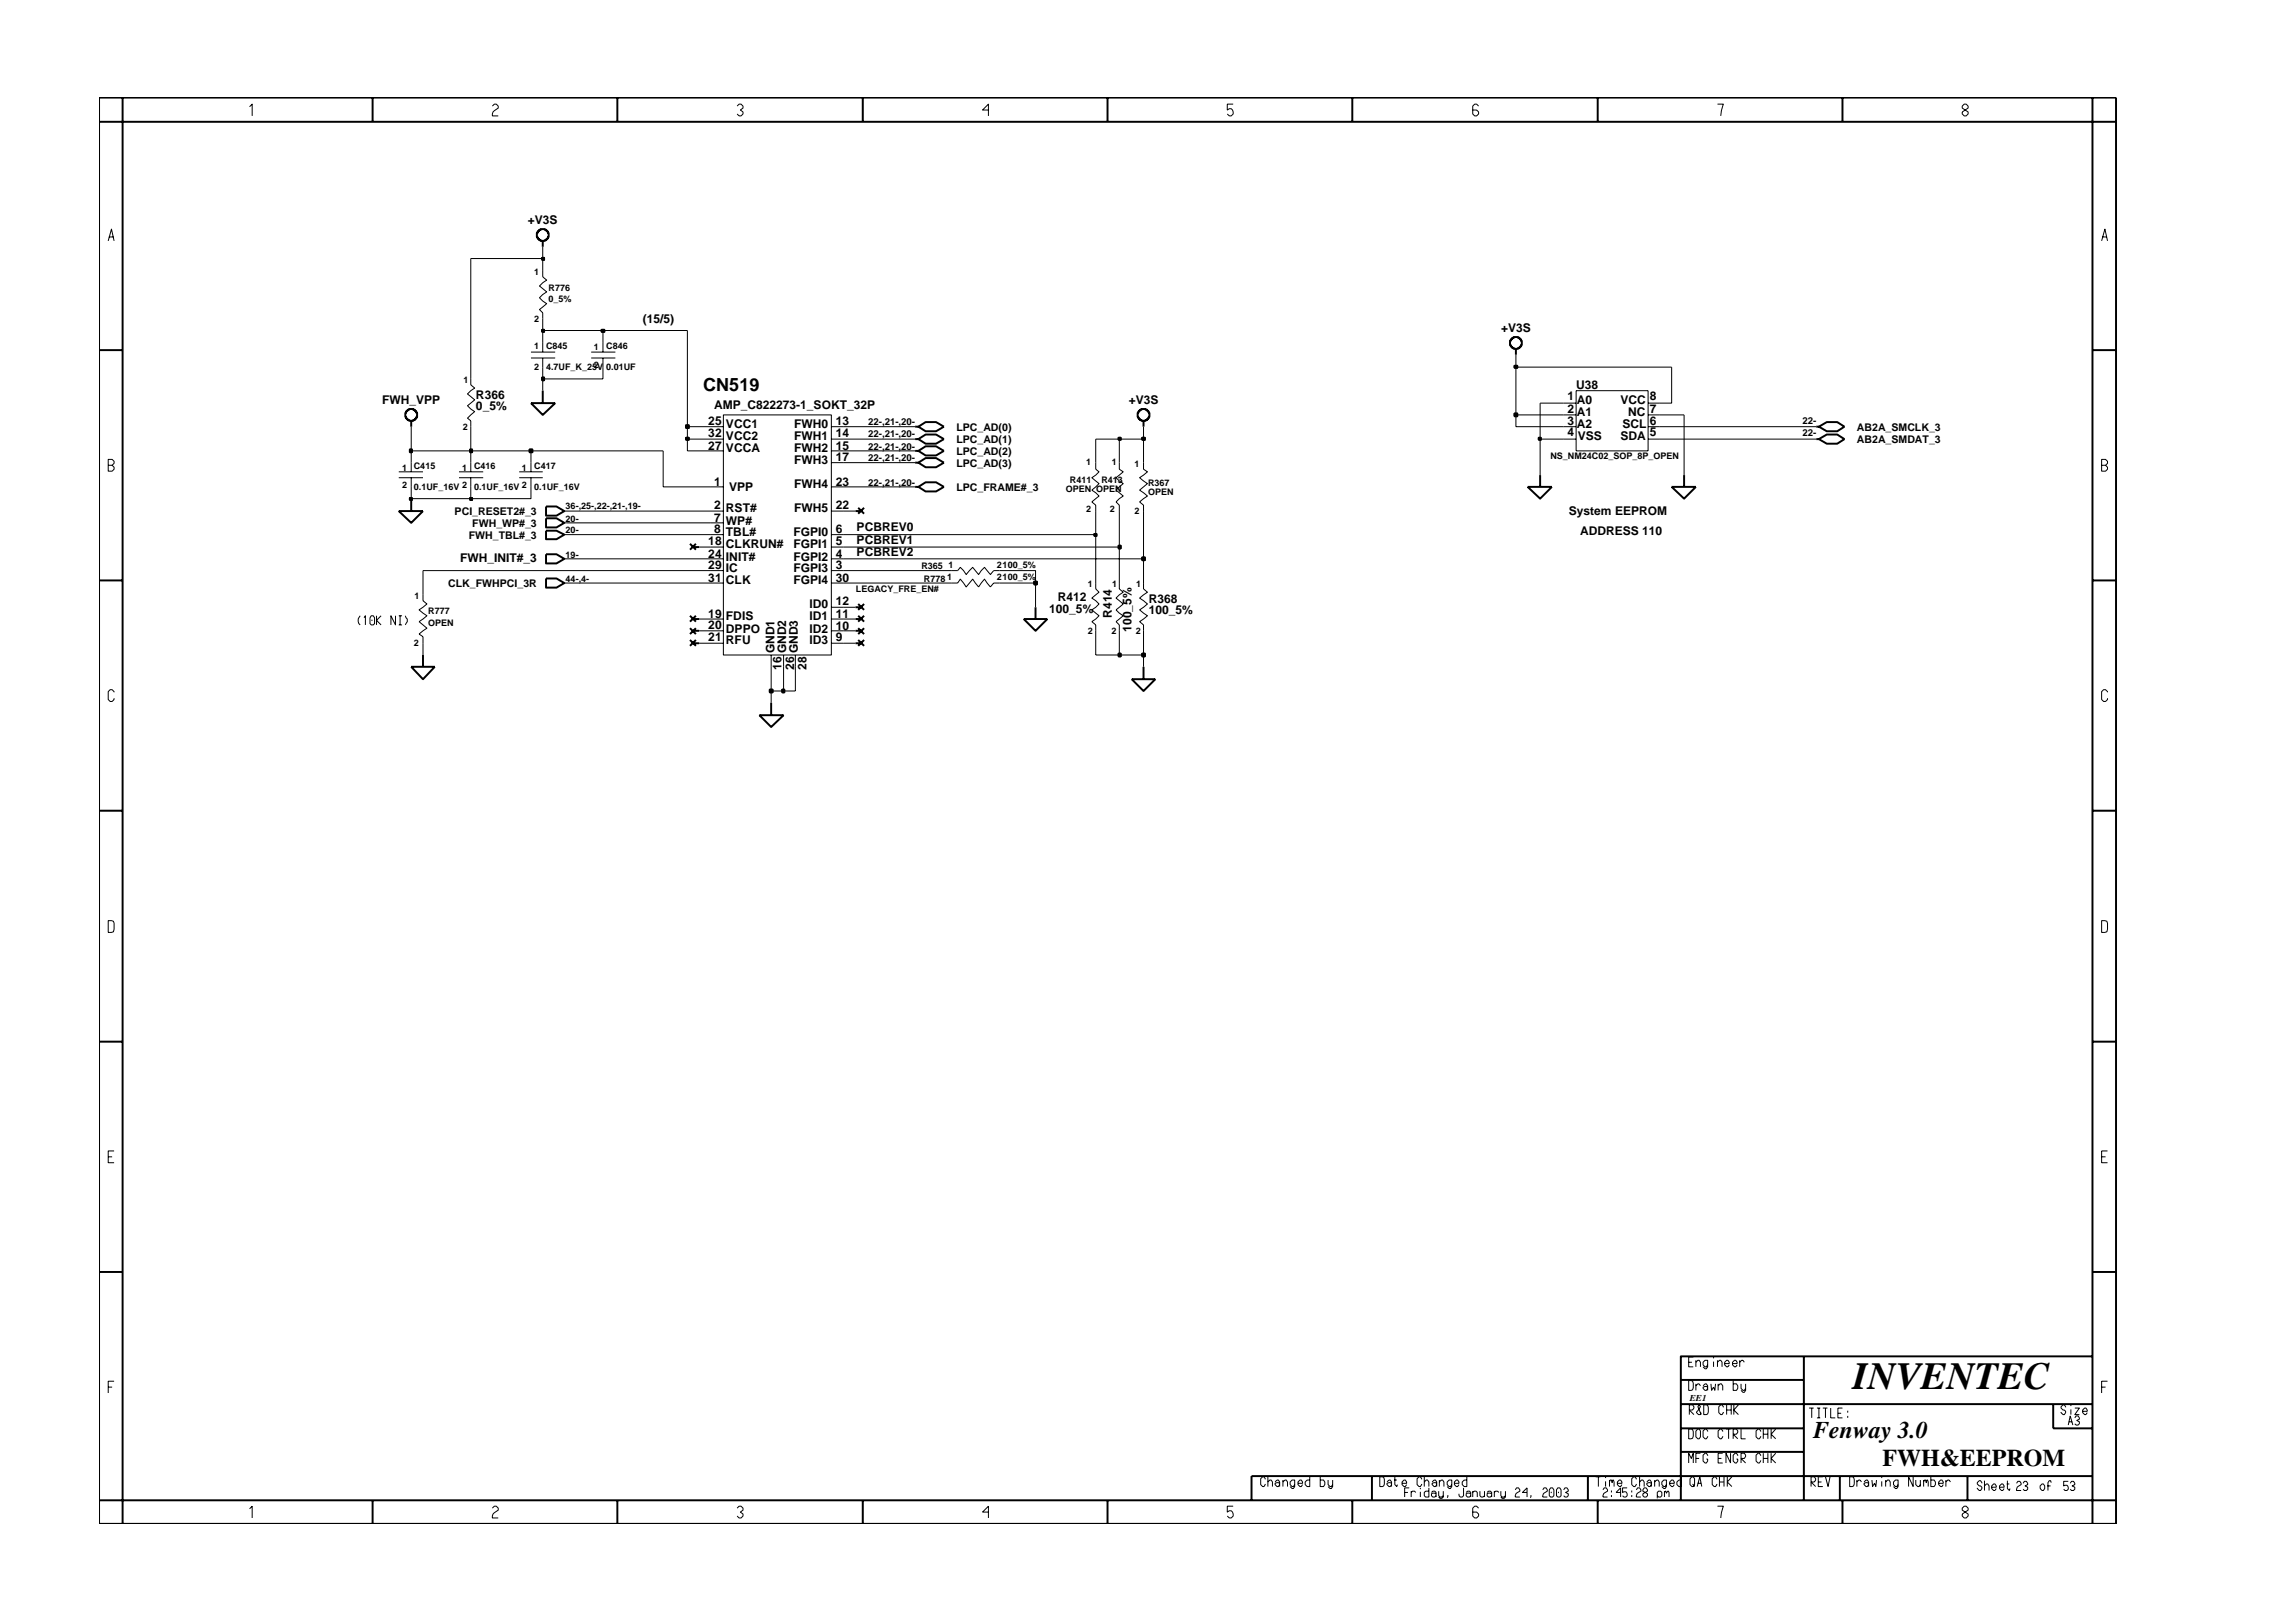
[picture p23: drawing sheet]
<svg xmlns="http://www.w3.org/2000/svg" width="297mm" height="210mm" viewBox="0 0 297 210" stroke-linecap="round" stroke-linejoin="round" font-family="sans-serif">
<defs><g id="words">
<text font-size="5" x="239.7" y="179.7">INVENTEC</text>
<g font-size="3.1">
<text x="234.6" y="186.1">Fenway 3.0</text>
<text x="243.5" y="189.7">FWH&amp;EEPROM</text>
</g>
<text font-size="2.3" x="91" y="50.6">CN519</text>
<g font-size="1.6">
<text x="68.3" y="29">+V3S</text>
<text x="83.2" y="41.8">(15/5)</text>
<text x="194.2" y="43">+V3S</text>
<text x="49.4" y="52.3">FWH_VPP</text>
<text x="61.6" y="53">0_5%</text>
<text x="61.6" y="51.6">R366</text>
<text x="92.4" y="52.9">AMP_C822273-1_SOKT_32P</text>
<text x="146" y="52.3">+V3S</text>
<text x="202.8" y="51.8">1</text>
<text x="202.8" y="53.4">2</text>
<text x="203.9" y="50.3">U38</text>
<text x="204" y="52.3">A0</text>
<text x="204" y="53.8">A1</text>
<text x="209.6" y="52.3">VCC</text>
<text x="210.7" y="53.8">NC</text>
<text x="213.5" y="53.4">7</text>
<text x="213.5" y="51.8">8</text>
<text x="91.6" y="55">25</text>
<text x="91.6" y="56.6">32</text>
<text x="91.6" y="58.2">27</text>
<text x="93.9" y="57">VCC2</text>
<text x="93.9" y="58.5">VCCA</text>
<text x="93.9" y="55.4">VCC1</text>
<text x="102.7" y="55.4">FWH0</text>
<text x="102.7" y="57">FWH1</text>
<text x="102.7" y="58.5">FWH2</text>
<text x="108.1" y="55">13</text>
<text x="108.1" y="56.6">14</text>
<text x="108.1" y="58.2">15</text>
<text x="108.1" y="59.7">17</text>
<text x="202.8" y="56.5">4</text>
<text x="202.8" y="54.9">3</text>
<text x="204" y="55.4">A2</text>
<text x="204.1" y="57">VSS</text>
<text x="209.6" y="57">SDA</text>
<text x="209.9" y="55.4">SCL</text>
<text x="213.5" y="54.9">6</text>
<text x="213.5" y="56.5">5</text>
<text x="92.4" y="62.8">1</text>
<text x="92.4" y="65.9">2</text>
<text x="94.3" y="63.6">VPP</text>
<text x="102.7" y="60.1">FWH3</text>
<text x="102.7" y="63.2">FWH4</text>
<text x="108.1" y="62.8">23</text>
<text x="108.1" y="65.9">22</text>
<text x="91.6" y="70.5">18</text>
<text x="92.4" y="67.5">7</text>
<text x="92.4" y="69">8</text>
<text x="93.9" y="70.9">CLKRUN#</text>
<text x="93.9" y="67.9">WP#</text>
<text x="93.9" y="66.3">RST#</text>
<text x="93.9" y="69.4">TBL#</text>
<text x="102.6" y="69.4">FGPI0</text>
<text x="102.6" y="70.9">FGPI1</text>
<text x="102.7" y="66.3">FWH5</text>
<text x="108.1" y="69">6</text>
<text x="108.1" y="70.5">5</text>
<text x="110.8" y="72">PCBREV2</text>
<text x="110.8" y="70.4">PCBREV1</text>
<text x="110.8" y="68.7">PCBREV0</text>
<text x="203" y="66.7">System EEPROM</text>
<text x="204.4" y="69.2">ADDRESS 110</text>
<text x="59.5" y="72.7">FWH_INIT#_3</text>
<text x="91.6" y="75.3">31</text>
<text x="91.6" y="73.7">29</text>
<text x="91.6" y="72.2">24</text>
<text x="93.9" y="75.6">CLK</text>
<text x="93.9" y="74.1">IC</text>
<text x="93.9" y="72.6">INIT#</text>
<text x="102.6" y="72.6">FGPI2</text>
<text x="102.6" y="74.1">FGPI3</text>
<text x="102.6" y="75.6">FGPI4</text>
<text x="108.1" y="72.2">4</text>
<text x="108.1" y="73.7">3</text>
<text x="108.1" y="75.3">30</text>
<text x="136.8" y="77.7">R412</text>
<text x="148.6" y="78">R368</text>
<text x="91.6" y="81.5">20</text>
<text x="91.6" y="79.9">19</text>
<text x="91.6" y="83">21</text>
<text x="93.9" y="81.9">DPPO</text>
<text x="93.9" y="80.3">FDIS</text>
<text x="93.9" y="83.4">RFU</text>
<text x="104.7" y="78.7">ID0</text>
<text x="104.7" y="80.3">ID1</text>
<text x="104.7" y="81.9">ID2</text>
<text x="104.7" y="83.4">ID3</text>
<text x="108.1" y="78.3">12</text>
<text x="108.1" y="79.9">11</text>
<text x="108.1" y="81.5">10</text>
<text x="108.1" y="83">9</text>
<text x="135.7" y="79.3">100_5%</text>
<text x="143.8" y="79.9" transform="rotate(-90 143.8 79.9)">R414</text>
<text x="146.4" y="81.7" transform="rotate(-90 146.4 81.7)">100_5%</text>
<text x="148.6" y="79.4">100_5%</text>
<text x="100.2" y="84.6" transform="rotate(-90 100.2 84.6)">GND1</text>
<text x="101.1" y="86.7" transform="rotate(-90 101.1 86.7)">16</text>
<text x="101.7" y="84.6" transform="rotate(-90 101.7 84.6)">GND2</text>
<text x="102.7" y="86.7" transform="rotate(-90 102.7 86.7)">26</text>
<text x="103.2" y="84.6" transform="rotate(-90 103.2 84.6)">GND3</text>
<text x="104.3" y="86.7" transform="rotate(-90 104.3 86.7)">28</text>
</g>
<g font-size="1.4">
<text x="123.7" y="58.9">LPC_AD(2)</text>
<text x="123.7" y="57.3">LPC_AD(1)</text>
<text x="123.7" y="55.7">LPC_AD(0)</text>
<text x="240.2" y="57.3">AB2A_SMDAT_3</text>
<text x="240.2" y="55.7">AB2A_SMCLK_3</text>
<text x="123.7" y="63.5">LPC_FRAME#_3</text>
<text x="123.7" y="60.4">LPC_AD(3)</text>
<text x="58.8" y="66.6">PCI_RESET2#_3</text>
<text x="60.6" y="69.7">FWH_TBL#_3</text>
<text x="61.1" y="68.2">FWH_WP#_3</text>
<text x="58" y="76">CLK_FWHPCI_3R</text>
</g>
<g font-size="1.2">
<text x="69.1" y="35.6">1</text>
<text x="69.1" y="41.7">2</text>
<text x="71" y="37.6">R776</text>
<text x="71" y="39">0_5%</text>
<text x="69.1" y="45.1">1</text>
<text x="69.1" y="47.9">2</text>
<text x="70.6" y="45.1">C845</text>
<text x="70.6" y="47.9">4.7UF_K_25V 0.01UF</text>
<text x="76.8" y="45.3">1</text>
<text x="76.8" y="47.7">2</text>
<text x="78.4" y="45.1">C846</text>
<text x="60" y="49.5">1</text>
<text x="59.9" y="55.6">2</text>
<text x="112.3" y="58.2">22-,21-,20-</text>
<text x="112.3" y="56.6">22-,21-,20-</text>
<text x="112.3" y="55">22-,21-,20-</text>
<text x="112.3" y="59.7">22-,21-,20-</text>
<text x="200.6" y="59.4">NS_NM24C02_SOP_8P_OPEN</text>
<text x="233.2" y="56.4">22-</text>
<text x="233.2" y="54.9">22-</text>
<text x="52" y="60.9">1</text>
<text x="52" y="63.2">2</text>
<text x="53.5" y="60.7">C415</text>
<text x="53.5" y="63.4">0.1UF_16V 2</text>
<text x="59.8" y="60.9">1</text>
<text x="61.3" y="63.4">0.1UF_16V 2</text>
<text x="61.3" y="60.7">C416</text>
<text x="67.5" y="60.9">1</text>
<text x="69.1" y="60.7">C417</text>
<text x="69.1" y="63.4">0.1UF_16V</text>
<text x="73.2" y="65.9">36-,25-,22-,21-,19-</text>
<text x="112.3" y="62.8">22-,21-,20-</text>
<text x="137.9" y="63.7">OPEN OPEN</text>
<text x="138.4" y="62.5">R411</text>
<text x="140.5" y="60.1">1</text>
<text x="142.5" y="62.5">R413</text>
<text x="143.8" y="60.1">1</text>
<text x="146.8" y="60.5">1</text>
<text x="148.5" y="62.8">R367</text>
<text x="148.5" y="64">OPEN</text>
<text x="73.2" y="67.5">20-</text>
<text x="73.2" y="69">20-</text>
<text x="140.5" y="66.2">2</text>
<text x="143.6" y="66.2">2</text>
<text x="146.8" y="66.5">2</text>
<text x="53.6" y="77.6">1</text>
<text x="73.2" y="72.2">19-</text>
<text x="73.2" y="75.3">44-,4-</text>
<text x="110.7" y="76.6">LEGACY_FRE_EN#</text>
<text x="119.2" y="73.7">R365</text>
<text x="119.5" y="75.3">R778</text>
<text x="122.5" y="75">1</text>
<text x="122.7" y="73.5">1</text>
<text x="129" y="75">2100_5%</text>
<text x="129" y="73.5">2100_5%</text>
<text x="140.7" y="76">1</text>
<text x="143.9" y="76">1</text>
<text x="147" y="76">1</text>
<text x="53.5" y="83.6">2</text>
<text x="55.4" y="79.5">R777</text>
<text x="55.4" y="81">OPEN</text>
<text x="140.7" y="82.1">2</text>
<text x="143.8" y="82.1">2</text>
<text x="146.9" y="82.1">2</text>
<text x="218.6" y="181.3">EE1</text>
</g>
</g></defs>
<g fill="none" stroke="#000" stroke-width=".13">
<path d="M70.2 35.1v.7l.5 .5-.9 .7 .9 .8-.9 .7 .9 .8-.9 .8 .4 .4v.7M53.2 59.9v1.2M60.9 49v.8l.5 .4-.9 .8 .9 .7-.9 .8 .9 .8-.9 .8 .4 .4v.7M60.9 59.9v1.2M68.7 45.6h3.1M68.7 46.3h3.1M68.7 59.9v1.2M70.2 44.4v1.2M70.2 46.3v1.2M76.5 45.6h3.1M76.5 46.3h3.1M78 44.4v1.2"/>
<path d="M78 46.3v1.2M92 55.2h1.6M92 56.8h1.6M92 58.3h1.6M93.6 53.7h14v31.1h-14zM107.6 55.2h1.5M107.6 56.8h1.5M107.6 58.3h1.5M107.6 59.9h1.5M141.8 59.9v.8l.4 .4-.9 .7 .9 .8-.9 .8 .9 .8-.9 .8 .5 .4v.7M144.8 59.9v.8l.5 .4-.9 .7 .9 .8-.9 .8 .9 .8-.9 .8 .4 .4v.7M147.9 59.9v.8l.5 .4-1 .7 1 .8-1 .8 1 .8-1 .8 .5 .4v.7"/>
<path d="M202.3 55.2h1.6M202.3 56.8h1.6M202.3 52.2h1.6M202.3 53.7h1.6M203.9 50.6h9.3v7.7h-9.3zM213.2 55.2h1.5M213.2 56.8h1.5M213.2 52.2h1.5M213.2 53.7h1.5M51.6 61.1h3.1M51.6 61.8h3.1M53.2 61.8v1.2"/>
<path d="M54.7 77v.7l.5 .5-1 .7 1 .8-1 .7 1 .9-1 .8 .5 .3v.8M59.4 61.1h3.1M59.4 61.8h3.1M60.9 61.8v1.2M67.2 61.1h3M67.2 61.8h3M68.7 61.8v1.2M73 66.1h.3M73 67.7h.3M73 69.2h.3M73 72.3h.3M73 75.5h.3"/>
<path d="M92 63h1.6M92 66.1h1.6M92 67.7h1.6M92 69.2h1.6M92 70.8h1.6M92 72.3h1.6M92 73.8h1.6M92 75.5h1.6M107.6 63h1.5M107.6 66.1h1.5M107.6 69.2h1.5M107.6 70.8h1.5"/>
<path d="M107.6 72.3h1.5M107.6 73.8h1.5M107.6 75.5h1.5M107.6 78.6h1.5M123 75.5h.9l.3-.6 .8 1.1 .8-1.1 .8 1.1 .8-1.1 .7 1.1 .5-.5h.7M123 73.8h.9l.3-.4 .8 1 .8-1 .8 1 .8-1 .7 1 .5-.6h.7M141.8 75.5v.7l.4 .4-.9 .8 .9 .8-.9 .7 .9 .8-.9 .7 .5 .5v.7M144.8 75.5v.7l.5 .4-.9 .8 .9 .8-.9 .7 .9 .8-.9 .7 .4 .5v.7M147.9 75.5v.7l.5 .4-1 .8 1 .8-1 .7 1 .8-1 .7 .5 .5v.7M92 80.1h1.6M92 81.6h1.6M92 83.2h1.6"/>
<path d="M99.8 84.8v1.5M99.8 89.4v1.5M101.4 84.8v1.5M102.9 84.8v1.5M107.6 80.1h1.5M107.6 81.6h1.5M107.6 83.2h1.5"/>
</g>
<g fill="none" stroke="#000" stroke-width=".25">
<path d="M69.7 29.8h.1a.61 .61 0 0 1 .8 0l.4 .4v.5l-.5 .5h-.5v-.1h-.2l-.3-.3v-.6v-.2zM70.2 31.2v.7M52.7 53.1h.1a.61 .61 0 0 1 .8 0l.4 .3v.5l-.5 .6h-.6v-.1h-.1l-.3-.3-.1-.7h.1v-.1zM53.2 54.5v.7M68.7 52.2h3.1l-1.6 1.5zM70.2 50.6v1.6M118.4 56.8h.4M118.4 58.3h.4M118.4 55.2h.4M118.4 59.9h.4M118.8 56.8l.9-.6h1.4l1 .6-1 .6h-1.4zM118.8 58.3l.9-.5h1.4l1 .5-1 .6h-1.4z"/>
<path d="M118.8 59.9l.9-.6h1.4l1 .6-1 .6h-1.4zM118.8 55.2l.9-.6h1.4l1 .6-1 .6h-1.4zM147.3 53.3l.2-.2a.61 .61 0 0 1 .9 0l.3 .3v.5l-.5 .6h-.5v-.1h-.2l-.2-.3v-.2h-.1zM147.9 54.5v.7M195.5 43.9l.2-.1a.61 .61 0 0 1 .8 0l.4 .3v.5l-.5 .5h-.5h-.2l-.3-.3v-.7zM196.1 45.1v.8M235 56.8h.3M235 55.2h.3M235.3 55.2l1-.6h1.4l.9 .6-.9 .6h-1.4zM235.3 56.8l1-.6h1.4l.9 .6-.9 .6h-1.4zM51.6 66.1h3.1l-1.5 1.6zM53.2 64.5v1.6"/>
<path d="M70.6 65.5h1.4l1 .6-1 .6h-1.4zM70.6 67.1h1.4l1 .6-1 .6h-1.4zM70.6 68.7h1.4l1 .5-1 .6h-1.4zM70.6 71.7h1.4l1 .6-1 .6h-1.4zM70.6 74.9h1.4l1 .6-1 .5h-1.4zM89.3 79.7l.7 .7M89.3 70.4l.7 .7M89.7 70.8h.8M90 79.7l-.7 .7M90 70.4l-.7 .7M110.7 66.1h.7M110.7 78.6h.7"/>
<path d="M111 79.7l.8 .7M111 65.7l.8 .8M111 78.2l.8 .7M111.8 79.7l-.8 .7M111.8 65.7l-.8 .8M111.8 78.2l-.8 .7M118.4 63h.4M118.8 63l.9-.6h1.4l1 .6-1 .6h-1.4zM134 78.6v1.5M197.6 63h3.2l-1.6 1.5zM199.2 61.5v1.5M216.3 63h3.1l-1.5 1.5z"/>
<path d="M217.9 61.5v1.5M53.2 86.3h3l-1.5 1.6zM54.7 84.8v1.5M89.3 82.8l.7 .8M89.3 81.3l.7 .8M89.7 80.1h.8M89.7 81.6h.8M89.7 83.2h.8M90 82.8l-.7 .8M90 81.3l-.7 .8M98.2 92.6h3.2l-1.6 1.5zM99.8 90.9v1.7"/>
<path d="M110.7 80.1h.7M110.7 81.6h.7M110.7 83.2h.7M111 81.3l.8 .8M111 82.8l.8 .8M111.8 81.3l-.8 .8M111.8 82.8l-.8 .8M132.4 80.1h3.1l-1.5 1.5zM146.4 87.9h3.1l-1.6 1.5zM147.9 86.3v1.6"/>
</g>
<path d="M99.6 89.3h.3v.3h-.3z" fill-rule="evenodd" fill="#c2c2c2" stroke="#000" stroke-width=".25"/>
<path d="M99.6 89.3h.3v.3h-.3z" fill="none" stroke="#000" stroke-width=".25"/>
<path d="M99.8 86.3v3.1h1.6" fill="none" stroke="#000" stroke-width=".13"/>
<path d="M101.2 89.3h.3v.3h-.3z" fill-rule="evenodd" fill="#c2c2c2" stroke="#000" stroke-width=".25"/>
<path d="M101.2 89.3h.3v.3h-.3z" fill="none" stroke="#000" stroke-width=".25"/>
<path d="M54.7 83.2v1.6M101.4 86.3v3.1h1.5v-3.1M141.8 81.6v3.2h3M147.9 84.8v1.5" fill="none" stroke="#000" stroke-width=".13"/>
<path d="M144.7 84.6h.3v.3h-.3z" fill-rule="evenodd" fill="#c2c2c2" stroke="#000" stroke-width=".25"/>
<path d="M144.7 84.6h.3v.3h-.3z" fill="none" stroke="#000" stroke-width=".25"/>
<path d="M144.8 81.6v3.2h3.1" fill="none" stroke="#000" stroke-width=".13"/>
<path d="M147.8 84.6h.3v.3h-.3z" fill-rule="evenodd" fill="#c2c2c2" stroke="#000" stroke-width=".25"/>
<path d="M147.8 84.6h.3v.3h-.3z" fill="none" stroke="#000" stroke-width=".25"/>
<path d="M54.7 73.8v3.2M73.3 75.5h18.7M109.1 78.6h1.6M109.1 75.5h13.9M129.3 75.5h4.7v3.1M90.5 83.2h1.5M90.5 81.6h1.5M90.5 80.1h1.5M109.1 83.2h1.6M109.1 81.6h1.6M109.1 80.1h1.6M147.9 81.6v3.2" fill="none" stroke="#000" stroke-width=".13"/>
<path d="M133.8 75.3h.3v.3h-.3z" fill-rule="evenodd" fill="#c2c2c2" stroke="#000" stroke-width=".25"/>
<path d="M133.8 75.3h.3v.3h-.3z" fill="none" stroke="#000" stroke-width=".25"/>
<path d="M54.7 73.8h37.3M73.3 72.3h18.7M109.1 72.3h38.8v3.2M109.1 73.8h13.9M129.3 73.8h4.7v1.7M141.8 69.2v6.3M144.8 70.8v4.7" fill="none" stroke="#000" stroke-width=".13"/>
<path d="M147.8 72.2h.3v.3h-.3z" fill-rule="evenodd" fill="#c2c2c2" stroke="#000" stroke-width=".25"/>
<path d="M147.8 72.2h.3v.3h-.3z" fill="none" stroke="#000" stroke-width=".25"/>
<path d="M90.5 70.8h1.5M109.1 70.8h35.7M147.9 66.1v6.2" fill="none" stroke="#000" stroke-width=".13"/>
<path d="M144.7 70.6h.3v.4h-.3z" fill-rule="evenodd" fill="#c2c2c2" stroke="#000" stroke-width=".25"/>
<path d="M144.7 70.6h.3v.4h-.3z" fill="none" stroke="#000" stroke-width=".25"/>
<path d="M73.3 69.2h18.7M109.1 69.2h32.7M144.8 66.1v4.7" fill="none" stroke="#000" stroke-width=".13"/>
<path d="M141.6 69.1h.2v.3h-.2z" fill-rule="evenodd" fill="#c2c2c2" stroke="#000" stroke-width=".25"/>
<path d="M141.6 69.1h.2v.3h-.2z" fill="none" stroke="#000" stroke-width=".25"/>
<path d="M73.3 67.7h18.7M73.3 66.1h18.7M109.1 66.1h1.6M141.8 66.1v3.1" fill="none" stroke="#000" stroke-width=".13"/>
<path d="M53 64.4h.3v.3h-.3z" fill-rule="evenodd" fill="#c2c2c2" stroke="#000" stroke-width=".25"/>
<path d="M53 64.4h.3v.3h-.3z" fill="none" stroke="#000" stroke-width=".25"/>
<path d="M53.2 63v1.5h7.7" fill="none" stroke="#000" stroke-width=".13"/>
<path d="M60.8 64.4h.3v.3h-.3z" fill-rule="evenodd" fill="#c2c2c2" stroke="#000" stroke-width=".25"/>
<path d="M60.8 64.4h.3v.3h-.3z" fill="none" stroke="#000" stroke-width=".25"/>
<path d="M53.2 58.3v1.6M60.9 58.3v1.6M68.7 58.3v1.6M85.8 58.3v4.7h6.2M109.1 59.9h9.3M141.8 56.8v3.1M144.8 56.8v3.1M147.9 56.8v3.1M199.2 56.8v4.7M217.9 53.7v7.8M60.9 63v1.5h7.8v-1.5M109.1 63h9.3" fill="none" stroke="#000" stroke-width=".13"/>
<path d="M53 58.2h.3v.3h-.3z" fill-rule="evenodd" fill="#c2c2c2" stroke="#000" stroke-width=".25"/>
<path d="M53 58.2h.3v.3h-.3z" fill="none" stroke="#000" stroke-width=".25"/>
<path d="M53.2 55.2v3.1h7.7" fill="none" stroke="#000" stroke-width=".13"/>
<path d="M60.8 58.2h.3v.3h-.3z" fill-rule="evenodd" fill="#c2c2c2" stroke="#000" stroke-width=".25"/>
<path d="M60.8 58.2h.3v.3h-.3z" fill="none" stroke="#000" stroke-width=".25"/>
<path d="M60.9 55.2v3.1h7.8" fill="none" stroke="#000" stroke-width=".13"/>
<path d="M68.5 58.2h.4v.3h-.4z" fill-rule="evenodd" fill="#c2c2c2" stroke="#000" stroke-width=".25"/>
<path d="M68.5 58.2h.4v.3h-.4z" fill="none" stroke="#000" stroke-width=".25"/>
<path d="M68.7 58.3h17.1M88.9 56.8v1.5h3.1M109.1 58.3h9.3" fill="none" stroke="#000" stroke-width=".13"/>
<path d="M88.8 56.7h.3v.2h-.3z" fill-rule="evenodd" fill="#c2c2c2" stroke="#000" stroke-width=".25"/>
<path d="M88.8 56.7h.3v.2h-.3z" fill="none" stroke="#000" stroke-width=".25"/>
<path d="M88.9 55.2v1.6h3.1M109.1 56.8h9.3M141.8 56.8h3" fill="none" stroke="#000" stroke-width=".13"/>
<path d="M144.7 56.7h.3v.2h-.3z" fill-rule="evenodd" fill="#c2c2c2" stroke="#000" stroke-width=".25"/>
<path d="M144.7 56.7h.3v.2h-.3z" fill="none" stroke="#000" stroke-width=".25"/>
<path d="M144.8 56.8h3.1" fill="none" stroke="#000" stroke-width=".13"/>
<path d="M147.8 56.7h.3v.2h-.3z" fill-rule="evenodd" fill="#c2c2c2" stroke="#000" stroke-width=".25"/>
<path d="M147.8 56.7h.3v.2h-.3z" fill="none" stroke="#000" stroke-width=".25"/>
<path d="M147.9 55.2v1.6" fill="none" stroke="#000" stroke-width=".13"/>
<path d="M199.1 56.7h.2v.2h-.2z" fill-rule="evenodd" fill="#c2c2c2" stroke="#000" stroke-width=".25"/>
<path d="M199.1 56.7h.2v.2h-.2z" fill="none" stroke="#000" stroke-width=".25"/>
<path d="M199.2 52.2v4.6h3.1M214.7 56.8h20.3" fill="none" stroke="#000" stroke-width=".13"/>
<path d="M88.8 55h.3v.4h-.3z" fill-rule="evenodd" fill="#c2c2c2" stroke="#000" stroke-width=".25"/>
<path d="M88.8 55h.3v.4h-.3z" fill="none" stroke="#000" stroke-width=".25"/>
<path d="M88.9 42.8v12.4h3.1M109.1 55.2h9.3M196.1 53.7v1.5h6.2M214.7 55.2h20.3" fill="none" stroke="#000" stroke-width=".13"/>
<path d="M195.9 53.5h.4v.4h-.4z" fill-rule="evenodd" fill="#c2c2c2" stroke="#000" stroke-width=".25"/>
<path d="M195.9 53.5h.4v.4h-.4z" fill="none" stroke="#000" stroke-width=".25"/>
<path d="M60.9 33.5v15.5M70.2 49v1.6M196.1 47.5v6.2h6.2M199.2 52.2h3.1M214.7 53.7h3.2M216.3 47.5v4.7h-1.6" fill="none" stroke="#000" stroke-width=".13"/>
<path d="M70.1 48.9h.3v.3h-.3z" fill-rule="evenodd" fill="#c2c2c2" stroke="#000" stroke-width=".25"/>
<path d="M70.1 48.9h.3v.3h-.3z" fill="none" stroke="#000" stroke-width=".25"/>
<path d="M70.2 47.5v1.5h7.8v-1.5" fill="none" stroke="#000" stroke-width=".13"/>
<path d="M195.9 47.3h.4v.3h-.4z" fill-rule="evenodd" fill="#c2c2c2" stroke="#000" stroke-width=".25"/>
<path d="M195.9 47.3h.4v.3h-.4z" fill="none" stroke="#000" stroke-width=".25"/>
<path d="M70.2 42.8v1.6M78 42.8v1.6M196.1 45.9v1.6h20.2" fill="none" stroke="#000" stroke-width=".13"/>
<path d="M70.1 42.7h.3v.2h-.3z" fill-rule="evenodd" fill="#c2c2c2" stroke="#000" stroke-width=".25"/>
<path d="M70.1 42.7h.3v.2h-.3z" fill="none" stroke="#000" stroke-width=".25"/>
<path d="M70.2 41.2v1.6h7.8" fill="none" stroke="#000" stroke-width=".13"/>
<path d="M77.8 42.7h.4v.2h-.4z" fill-rule="evenodd" fill="#c2c2c2" stroke="#000" stroke-width=".25"/>
<path d="M77.8 42.7h.4v.2h-.4z" fill="none" stroke="#000" stroke-width=".25"/>
<path d="M60.9 33.5h9.3v1.6M78 42.8h10.9" fill="none" stroke="#000" stroke-width=".13"/>
<path d="M70.1 33.4h.3v.2h-.3z" fill-rule="evenodd" fill="#c2c2c2" stroke="#000" stroke-width=".25"/>
<g fill="none" stroke="#000" stroke-width=".25">
<path d="M12.8 12.6h261v184.6h-261zM12.8 15.8h261M15.9 12.6v184.6M48.2 12.6v3.2M79.9 12.6v3.2M111.6 12.6v3.2M143.3 12.6v3.2M174.9 12.6v3.2M206.7 12.6v3.2M238.4 12.6v3.2M270.7 12.6v184.6M70.1 33.4h.3v.2h-.3z"/>
<path d="M12.8 45.3h3.1M270.7 45.3h3.1M12.8 75.1h3.1M270.7 75.1h3.1M12.8 104.9h3.1M270.7 104.9h3.1M12.8 134.8h3.1M270.7 134.8h3.1M12.8 164.6h3.1M217.5 178.6h15.9M233.4 175.5v18.7M270.7 175.5h-53.2v18.7"/>
<path d="M270.7 164.6h3.1M12.8 194.2h261M48.2 194.2v3M79.9 194.2v3M111.6 194.2v3M143.3 194.2v3M174.9 194.2v3M177.5 191v3.2M205.4 191v3.2M206.7 194.2v3M217.5 181.7h53.2M217.5 184.8h15.9"/>
<path d="M217.5 187.9h15.9M238 191v3.2M238.4 194.2v3M254.5 191v3.2M265.6 181.7v3.1h5.1M270.7 191h-108.8v3.2"/>
</g>
<g fill="none" stroke="#000" stroke-width=".13">
<path d="M32.3 13.8l.3-.3v1.5M63.7 13.7l.3-.2h.2l.3 .2v.3l-.5 .3-.3 .4v.3h.8M95.4 13.7l.2-.2h.3l.2 .2v.3l-.3 .2 .3 .3v.2l-.2 .3h-.3l-.2-.3M127.9 14.2h-.8l.8-.7v1.5M159.5 13.5h-.7v.7l.2-.1a.5 .5 0 0 1 .5 .6l-.2 .3h-.3l-.2-.3M191.3 13.7l-.3-.2h-.2l-.3 .2v1l.3 .3h.2l.3-.3v-.2l-.3-.3h-.5M222.2 13.5h.8l-.4 1.5M253.9 13.7l.2-.2h.3l.2 .2v.3l-.7 .5v.2l.2 .3h.3l.2-.3v-.2l-.7-.5zM14 31.2l.4-1.6 .4 1.6M14.1 30.7h.6M70.2 31.9v1.6M271.9 31.2l.4-1.6 .4 1.6"/>
<path d="M272 30.7h.6M14 59.5h.5l.3 .2v.3l-.3 .2 .3 .3v.2l-.3 .3h-.5zM14 60.2h.5M46.6 79.7a.78 .78 0 0 0 0 1.2M47.1 79.9l.2-.2v1.2M48 79.7h.3l.2 .2v.8l-.2 .2h-.3l-.1-.2v-.8zM48.7 79.7v1.2M49.3 79.7l-.6 .6 .6 .6M51.2 79.7v1.2l-.6-1.2v1.2M51.6 79.7h.4M51.8 79.7v1.2M52.4 79.7l.1 .2a.62 .62 0 0 1-.1 1"/>
<path d="M271.9 60.2h.5l.3-.2v-.3l-.3-.2h-.5v1.5h.5l.3-.3v-.2l-.3-.3M14.8 89.6l-.3-.3h-.2l-.3 .2v1l.3 .3h.2l.3-.3v-.1M48.1 80.2v.2M51.6 80.9h.4M272.7 89.6l-.3-.3h-.3l-.2 .2v1l.2 .3h.3l.3-.3v-.1M14 119.1l.7 .1 .1 .3-.1 1.1-.7 .1zM271.9 119.1l.7 .1 .1 .3-.1 1.1-.7 .1zM14 149.7h.5M14.8 148.9h-.8v1.6h.8M271.9 149.7h.5M272.7 148.9h-.8v1.6h.8M14 179.5h.5"/>
<path d="M14.8 178.7h-.8v1.6M218.5 178.7h.5l.1 .3v.6l-.1 .2-.2 .1h-.3zM218.5 176.3h.4M219.1 175.6h-.6v1.3h.6M219.4 179.3l.3-.2h.1l.2 .2M219.4 176.3l.3-.3h.1l.2 .3v.6M219.4 176v.9M219.4 179.1v.8M220.3 179.3l.3-.2h.2l.1 .2v.6M220.9 179.5l-.1-.1-.5 .1v.2l.3 .2h.2l.1-.2M220.9 176.6l-.1 .3h-.2l-.3-.3v-.3l.3-.3h.3v.9l-.1 .2h-.2l-.3-.2M221.3 179.1l.1 .8 .3-.4 .2 .4v-.8"/>
<path d="M221.7 175.6v.2M221.7 176.2v.7M222.2 176.3l.2-.3h.2l.2 .3v.6M222.2 176v.9M222.3 179.3l.2-.2h.2l.2 .2v.6M222.3 179.1v.8M223.1 176.5h.6l-.2-.5h-.1l-.3 .3v.3l.3 .3h.1l.2-.3M224.1 176.5h.6l-.1-.5h-.2l-.3 .3v.3l.3 .3h.2l.1-.3M224.2 178.7v1.2h.4l.2-.2v-.4l-.2-.2h-.4M225.1 176.3l.2-.3h.2l.2 .3M225.1 176v.9M225.2 179.1v.6l.3 .2h.2l.1-.2"/>
<path d="M225.8 179.1v.8l-.1 .3h-.2l-.3-.3M271.9 179.5h.5M272.7 178.7h-.8v1.6M32.3 195.3l.3-.4v1.5M63.7 195.2l.3-.3h.2l.3 .3v.2l-.7 .5-.1 .3v.2h.8M95.4 195.2l.2-.3h.3l.2 .3v.2l-.3 .3 .3 .2v.3l-.2 .2h-.3l-.2-.2M127.9 195.7h-.8l.8-.8v1.5M159.5 194.9h-.7v.8l.2-.2a.5 .5 0 0 1 .5 .7l-.2 .2h-.3l-.2-.2M163.7 191.4l-.2-.3h-.1l-.3 .3v.7l.3 .3h.1l.2-.4M164 191.8l.3-.3h.2l.1 .3v.6M164 191.1v1.3M165 191.8l.2-.3h.2l.2 .3v.6"/>
<path d="M165.6 192l-.2-.1-.4 .1v.1l.2 .3h.2l.2-.3M166 191.8l.2-.3h.2l.2 .3v.6M166 191.5v.9M167.5 192.1l-.2 .3h-.1l-.3-.3v-.3l.3-.3h.3v.9l-.2 .2h-.1l-.3-.2M167.9 192h.6l-.2-.5h-.1l-.3 .3v.3l.3 .3h.1l.2-.3M169.4 191.1v1.3h-.3l-.2-.3v-.3l.2-.3h.3M170.8 191.1v1.3h.4l.2-.3v-.3l-.2-.3h-.4M171.8 191.5v.6l.3 .3h.1l.2-.3M172.4 191.5v.9l-.2 .2h-.1l-.3-.2M178.5 191.1l.5 .1 .1 .2v.6l-.1 .3-.2 .1h-.3zM179.4 191.8l.3-.3h.2l.1 .3v.6M180 192l-.1-.1-.5 .1v.1l.3 .3h.2l.1-.3"/>
<path d="M180.4 191.5h.3M180.5 191.1v1l.2 .3 .1-.3M181.4 192h.6l-.2-.5h-.2l-.2 .3v.3l.2 .3h.2l.2-.3M181.7 193.1h.4M182.3 192.5h-.6v1.2M182.6 193.1l.1-.1h.3l.2 .1M182.6 193v.7M183.8 192.5v.2M183.8 193.1v.6M183.9 191.4l-.1-.3h-.2l-.3 .3v.7l.3 .3h.2l.1-.4M184.3 191.8l.2-.3h.2l.2 .3v.6M184.3 191.1v1.3"/>
<path d="M184.9 192.5v1.2h-.5l-.1-.1v-.5l.1-.1h.5M185.2 193.1l.2-.1h.2l.2 .1v.6M185.3 191.8l.2-.3h.2l.2 .3v.6M185.8 193.3l-.2-.1-.4 .1v.3l.2 .1h.2l.2-.1M185.9 192l-.2-.1-.4 .1v.1l.2 .3h.2l.2-.3M186.1 193v.6l.2 .1h.2l.2-.1M186.2 191.8l.3-.3h.1l.2 .3v.6M186.2 191.5v.9M186.7 193v.7l-.2 .2h-.2l-.2-.2M187.3 193.5l-.1 .3M187.8 192.1l-.2 .3h-.1l-.3-.3v-.3l.3-.3h.3v.9l-.2 .2h-.1l-.3-.2M188.2 192h.6l-.2-.5h-.2l-.2 .3v.3l.2 .3h.2l.2-.3"/>
<path d="M189.3 192.5v1.1l-.1 .1h-.3l-.1-.1v-.3M189.7 193.1l.2-.1h.2l.2 .1v.6M189.8 191.1v1.3h-.4l-.2-.3v-.3l.2-.3h.4M190.3 193.3l-.2-.1-.4 .1v.3l.2 .1h.2l.2-.1M190.5 193.1l.2-.1h.3l.1 .1v.6M190.5 193v.7M191.3 195.2l-.3-.3h-.2l-.3 .3v1l.3 .2h.2l.3-.2v-.3l-.3-.2h-.5M191.5 193v.6l.1 .1h.3l.2-.1M192.1 193v.7M192.4 193.1l.2-.1h.2l.2 .1v.6M193 193.3l-.2-.1-.4 .1v.3l.2 .1h.2l.2-.1M193.3 193.1l.2-.1h.2l.2 .1"/>
<path d="M193.3 193v.7M194.2 193v.6l.1 .1h.3l.2-.1M194.8 193v.7l-.2 .2h-.3l-.1-.2M196 192.8l.2-.3h.3l.1 .3v.2l-.4 .2-.2 .4v.1h.6M197.6 193.1h-.6l.6-.6v1.2M198.1 193.5l-.1 .3M199.6 192.8l.2-.3h.2l.2 .3v.2l-.5 .3-.1 .4h.6M200.6 192.5h.3l.1 .3v.8l-.1 .1h-.3l-.2-.1v-.8zM200.7 193.1v.1M201.5 192.5h.3l.2 .3v.8l-.2 .1h-.3l-.1-.1v-.8zM201.6 193.1v.1M202.3 192.8l.2-.3h.2l.2 .3v.2l-.3 .1 .3 .2v.3l-.2 .1h-.2l-.2-.1"/>
<path d="M206.4 191.1h.6M206.8 191.1v1.3M207.4 192.8l.1-.3h.3l.2 .3v.2l-.5 .3-.1 .3v.1h.6M207.7 191.1v.2M207.7 191.7v.7M208.2 191.8l.1-.3h.2l.1 .4v-.4h.1l.1 .9M208.2 191.5v.9M208.5 192.9v.2M208.5 193.5v.2M209.2 192h.6l-.1-.5h-.2l-.3 .3v.3l.3 .3h.2l.1-.3M209.7 193.1h-.6l.6-.6v1.2M210.5 192.5h-.6v.6h.4l.2 .2v.3l-.2 .1h-.2l-.2-.1"/>
<path d="M211.1 192.9v.2M211.1 193.5v.2M211.7 191.4l-.2-.3h-.1l-.3 .3v.7l.3 .3h.1l.2-.4M211.7 192.8l.2-.3h.2l.2 .3v.2l-.4 .2-.2 .4v.1h.6M212.1 191.8l.3-.3h.1l.2 .3v.6M212.1 191.1v1.3M212.7 192.5l-.2 .5 .6 .3v.3l-.1 .1h-.3l-.2-.1v-.3l.6-.3-.1-.5zM213 191.8l.3-.3h.2l.1 .3v.6M213.6 192l-.1-.1-.5 .1v.1l.3 .3h.2l.1-.3M214.1 191.8l.2-.3h.2l.2 .3v.6M214.1 191.5v.9M214.4 193.6l.2 .1h.2l.2-.1v-.5l-.2-.1h-.2l-.2 .1v.8"/>
<path d="M215.3 193.1l.2-.1 .1 .2 .2-.2 .1 .1v.6M215.3 193v.7M215.6 192.1l-.2 .3h-.1l-.3-.3v-.3l.3-.3h.3v.9l-.2 .2h-.1l-.3-.2M216 192h.6l-.2-.5h-.1l-.3 .3v.3l.3 .3h.1l.2-.3M217.5 191.1v1.3h-.3l-.3-.3v-.3l.3-.3h.3M218.5 189.3v-1.2l.3 .6 .3-.6v1.2M218.5 184.9l.5 .1 .1 .3v.6l-.1 .2-.2 .1h-.3zM218.6 183.1v-1.3h.4l.1 .2-.1 .5h-.4l.5 .6M218.6 191.4l.3-.3h.2l.1 .3v.7l-.1 .3h-.2l-.3-.3zM219 192l.2 .4M219.4 185.2l.3-.3h.1l.2 .3v.7l-.2 .3h-.1l-.3-.3zM219.4 188.7h.4"/>
<path d="M219.6 192.4l.3-1.3 .3 1.3M219.7 192h.4M220 188.1h-.6v1.2M220.1 182.8l-.1 .3h-.3l-.2-.3 .5-.8-.2-.2-.1 .2 .4 1.1M220.4 181.8l.5 .1 .1 .2v.6l-.1 .3-.1 .1h-.4zM220.9 188.4l-.1-.3h-.2l-.3 .2v.8l.3 .2h.2l.1-.2v-.3h-.1M220.9 185.3l-.1-.4h-.2l-.3 .3v.7l.3 .3h.2l.1-.3M222.1 191.4l-.2-.3h-.1l-.3 .3v.7l.3 .3h.1l.2-.4M222.2 194.9h.8l-.4 1.5M222.3 188.7h.4M222.4 191.1v1.3M222.4 191.8h.6"/>
<path d="M222.9 188.1h-.6v1.2h.6M222.9 185.3l-.2-.4h-.2l-.2 .3v.7l.2 .3h.2l.2-.3M223 182.1l-.2-.3h-.2l-.2 .2v.8l.2 .3h.2l.2-.4M223 191.1v1.3M223.3 184.9h.6M223.4 182.5h.6M223.4 181.8v1.3M223.5 191.1v1.3M223.6 184.9v1.3M223.9 188.1v1.2l-.6-1.2v1.2M224 181.8v1.3M224.1 191.1l-.6 .7 .6 .6"/>
<path d="M224.2 186.2v-1.3h.4l.2 .3-.2 .4h-.4l.6 .6M224.3 181.8v1.3M224.8 188.4l-.2-.3h-.1l-.3 .2v.8l.3 .2h.1l.2-.2v-.3h-.2M224.9 181.8l-.6 .7 .6 .6M225.2 189.3v-1.2h.5l.1 .2-.1 .4h-.5l.6 .6M225.2 184.9v1.3h.6M227.8 188.4l-.2-.3h-.2l-.2 .2v.8l.2 .2h.2l.2-.3M227.8 185.3l-.2-.4h-.2l-.2 .3v.7l.2 .3h.2l.2-.3M228.1 188.7h.6M228.1 184.9v1.3M228.1 188.1v1.2M228.1 185.6h.6"/>
<path d="M228.7 184.9v1.3M228.7 188.1v1.2M229.1 184.9v1.3M229.1 188.1v1.2M229.7 188.1l-.6 .6 .6 .6M229.7 184.9l-.6 .7 .6 .6M234 182.2h.6M234.3 192.4v-1.3h.4l.2 .3-.2 .4h-.4l.6 .6M234.4 182.2v1.3M235.1 182.2h.4M235.1 183.5h.4M235.2 191.8h.5"/>
<path d="M235.3 182.2v1.3M235.8 191.1h-.6v1.3h.6M235.8 182.2h.6M236.2 182.2v1.3M236.2 191.1l.3 1.3 .3-1.3M236.8 182.2v1.3h.6M237.8 182.9h.4M238.4 182.2h-.6v1.3h.6M239 182.6v.2M239 183.2v.3M239.3 191.1l.5 .1 .1 .2v.6l-.1 .3-.2 .1h-.3zM240.2 191.8l.3-.3h.2l.1 .3"/>
<path d="M240.2 191.5v.9M241.2 191.8l.2-.3h.2l.2 .3v.6M241.8 192l-.2-.1-.4 .1v.1l.2 .3h.2l.2-.3M242.2 191.5l.1 .9 .2-.4 .2 .4 .1-.9M243.4 191.1v.2M243.4 191.7v.7M244 191.8l.2-.3h.2l.1 .3v.6M244 191.5v.9M245.6 192.1l-.2 .3h-.2l-.2-.3v-.3l.2-.3h.4v.9l-.2 .2h-.2l-.2-.2M247.5 191.1v1.3l-.6-1.3v1.3M247.8 191.5v.6l.3 .3h.2l.1-.3M248.4 191.5v.9"/>
<path d="M248.9 191.8v-.3h.2l.1 .4 .1-.4h.1l.1 .9M248.9 191.5v.9M249.8 191.1v1.3h.4l.2-.3v-.3l-.2-.3h-.4M250.8 192h.6l-.2-.5h-.1l-.3 .3v.3l.3 .3h.1l.2-.3M251.7 191.8l.3-.3h.2l.1 .3M251.7 191.5v.9M254.1 194.9l-.2 .3v.2l.7 .5v.3l-.2 .2h-.3l-.2-.2v-.3l.7-.5v-.2l-.2-.3zM256.4 192l-.2-.4h-.1l-.3 .3v.1l.3 .3h.1l.2 .2-.2 .4h-.1l-.3-.4M256.7 192.3l.3-.3h.2l.1 .3v.6M256.7 191.6v1.3M257.7 192.5h.6l-.2-.5h-.2l-.2 .3v.3l.2 .3h.2l.2-.3M258.7 192.5h.6l-.2-.5h-.2l-.2 .3v.3l.2 .3h.2l.2-.3"/>
<path d="M259.6 192h.4M259.7 191.6v1l.3 .3v-.3M260.9 192l.2-.3h.2l.2 .3v.1l-.5 .4-.1 .4h.6M261.7 192l.2-.3h.3l.1 .3v.1l-.3 .2 .3 .2v.2l-.1 .2h-.3l-.2-.2M264.2 192h.2l.1 .3v.3l-.1 .3h-.2l-.3-.3v-.3zM264.9 192.3h.4M265.4 191.9l-.1-.3h-.2l-.1 .3v1M267.2 182.1l-.1-.3h-.2l-.3 .2v.2l.3 .3h.2l.1 .1-.1 .5h-.2l-.3-.4M267.6 191.7h-.6v.6l.4-.1 .2 .3v.2l-.2 .2h-.2l-.2-.2M267.6 184.4l.2-1.2 .4 1.2M267.7 184h.4M267.8 192l.2-.3h.3l.1 .3v.1l-.3 .2 .3 .2v.2l-.1 .2h-.3l-.2-.2"/>
<path d="M267.9 181.8v.2M267.9 182.4v.7M268.4 183.5l.2-.3h.2l.2 .3v.2l-.3 .1 .3 .2v.2l-.2 .2h-.2l-.2-.2M268.4 182.2h.6l-.6 .9h.6M269.4 182.6h.6l-.1-.4h-.2l-.3 .3v.3l.3 .3h.2l.1-.3"/>
</g>
<use href="#words"/>
</svg>
